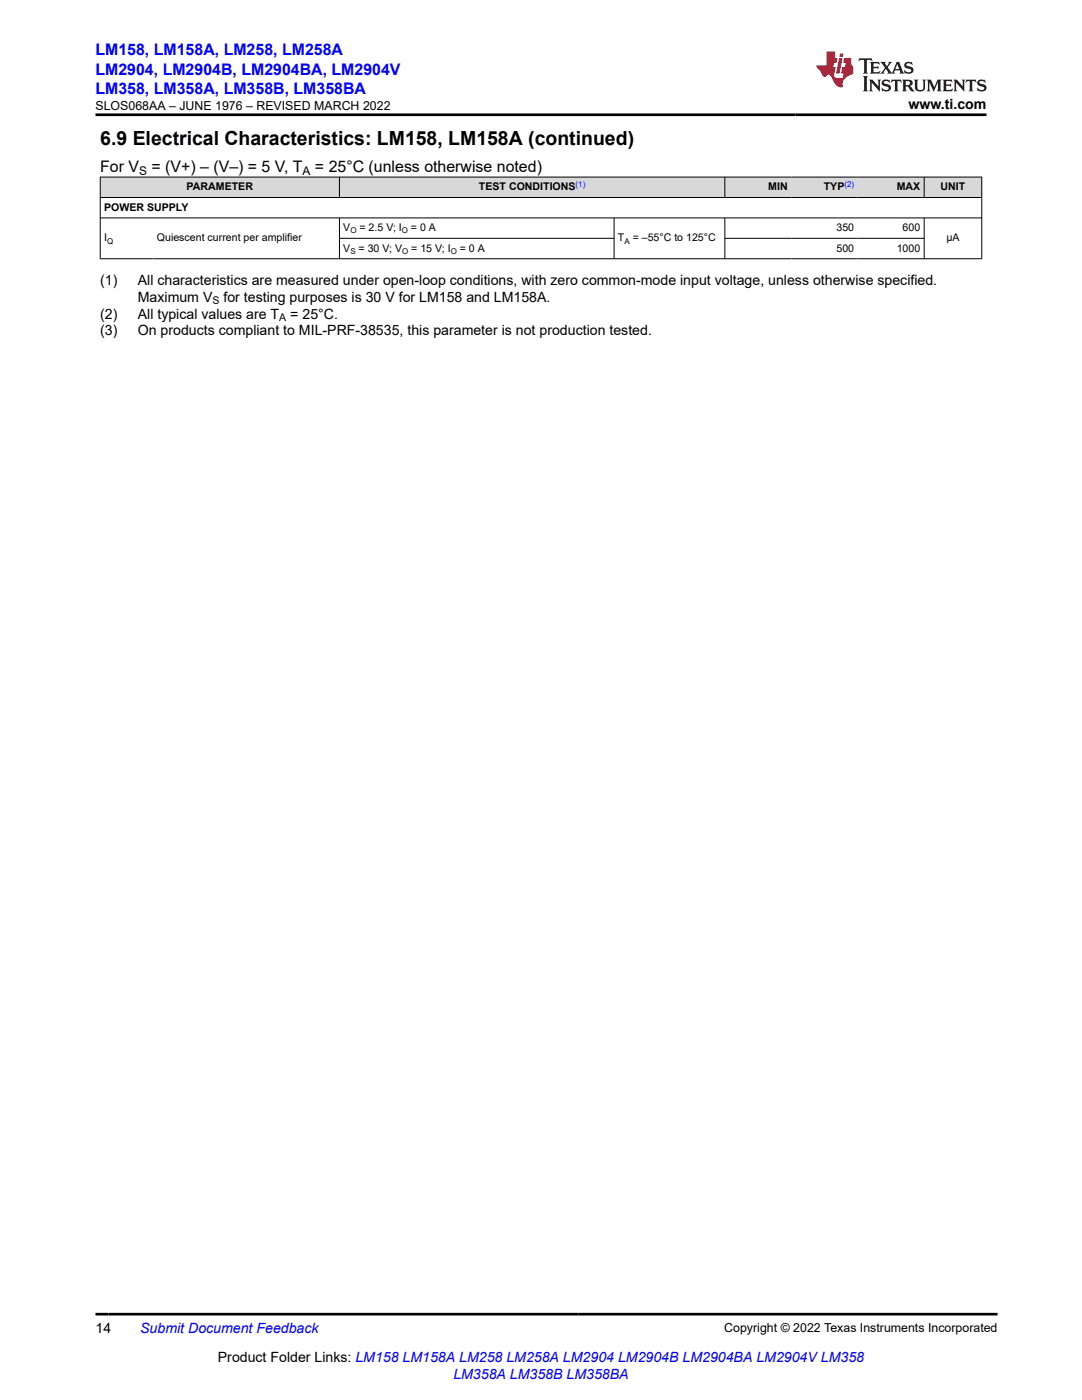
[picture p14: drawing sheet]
<svg xmlns="http://www.w3.org/2000/svg" width="216mm" height="279mm" viewBox="0 0 216 279" stroke-linecap="round" stroke-linejoin="round" font-family="sans-serif">
<defs><g id="words">
<text font-size="3.9" x="20" y="28.8">6.9 Electrical Characteristics: LM158, LM158A (continued)</text>
<g font-size="3.2" fill="#00f">
<text x="19" y="11.1">LM158, LM158A, LM258, LM258A</text>
<text x="19" y="14.9">LM2904, LM2904B, LM2904BA, LM2904V</text>
<text x="19" y="18.7">LM358, LM358A, LM358B, LM358BA</text>
</g>
<g font-size="3.2">
<text x="20" y="34.3">For V</text>
<text x="30.2" y="34.3">= (V+) – (V–) = 5 V, T</text>
<text x="62.8" y="34.3">= 25°C (unless otherwise noted)</text>
</g>
<g font-size="2.8">
<text x="181.3" y="21.8">www.ti.com</text>
<text x="20" y="56.8">(1)</text>
<text x="27.5" y="56.8">All characteristics are measured under open-loop conditions, with zero common-mode input voltage, unless otherwise specified.</text>
<text x="20" y="63.6">(2)</text>
<text x="27.5" y="60.2">Maximum V</text>
<text x="27.5" y="63.6">All typical values are T</text>
<text x="44.6" y="60.2">for testing purposes is 30 V for LM158 and LM158A.</text>
<text x="57.9" y="63.6">= 25°C.</text>
<text x="20" y="67">(3)</text>
<text x="27.5" y="67">On products compliant to MIL-PRF-38535, this parameter is not production tested.</text>
<text x="19" y="266.1">14</text>
<text x="43.5" y="271.7">Product Folder Links: LM158 LM158A LM258 LM258A LM2904 LM2904B LM2904BA LM2904V LM358</text>
</g>
<g font-size="2.8" fill="#00f">
<text x="28" y="266.1">Submit Document Feedback</text>
<text x="90.5" y="275.1">LM358A LM358B LM358BA</text>
</g>
<g font-size="2.5">
<text x="19.1" y="21.9">SLOS068AA – JUNE 1976 – REVISED MARCH 2022</text>
<text x="144.5" y="265.8">Copyright © 2022 Texas Instruments Incorporated</text>
</g>
<g font-size="2.4">
<text x="27.8" y="34.9">S</text>
<text x="60.4" y="34.9">A</text>
</g>
<g font-size="2.1">
<text x="37.2" y="38">PARAMETER</text>
<text x="95.6" y="38">TEST CONDITIONS</text>
<text x="153.3" y="38">MIN</text>
<text x="164.4" y="38">TYP</text>
<text x="178.9" y="38">MAX</text>
<text x="187.7" y="38">UNIT</text>
<text x="20.8" y="42.1">POWER SUPPLY</text>
<text x="68.5" y="46.1">V</text>
<text x="71.7" y="46.1">= 2.5 V; I</text>
<text x="82" y="46.1">= 0 A</text>
<text x="166.9" y="46.1">350</text>
<text x="180.1" y="46.1">600</text>
<text x="20.8" y="48.2">I</text>
<text x="31.3" y="48.2">Quiescent current per amplifier</text>
<text x="68.5" y="50.2">V</text>
<text x="71.6" y="50.2">= 30 V; V</text>
<text x="82.1" y="50.2">= 15 V; I</text>
<text x="91.8" y="50.2">= 0 A</text>
<text x="123.3" y="48.2">T</text>
<text x="126.2" y="48.2">= –55°C to 125°C</text>
<text x="166.9" y="50.2">500</text>
<text x="178.9" y="50.2">1000</text>
<text x="188.8" y="48.2">µA</text>
<text x="42.4" y="60.7">S</text>
<text x="55.7" y="64.1">A</text>
</g>
<g font-size="1.6" fill="#00f">
<text x="114.9" y="37.3">(1)</text>
<text x="168.5" y="37.3">(2)</text>
</g>
<g font-size="1.6">
<text x="69.9" y="46.6">O</text>
<text x="80.2" y="46.6">O</text>
<text x="21.4" y="48.6">Q</text>
<text x="69.9" y="50.6">S</text>
<text x="80.2" y="50.6">O</text>
<text x="89.9" y="50.6">O</text>
<text x="124.6" y="48.6">A</text>
</g>
</g></defs>
<g fill="#d8d8d8">
<path d="M20 35.3h175.9v4.1h-175.9z" fill-rule="evenodd"/>
<path d="M20.1 35.4h47.6v4h-47.6z" fill-rule="evenodd"/>
<path d="M67.8 35.4h76.8v4h-76.8z" fill-rule="evenodd"/>
<path d="M144.7 35.4h13.2v4h-13.2z" fill-rule="evenodd"/>
<path d="M157.9 35.4h13.3v4h-13.3z" fill-rule="evenodd"/>
<path d="M171.2 35.4h13.1v4h-13.1z" fill-rule="evenodd"/>
<path d="M184.5 35.4h11.3v4h-11.3z" fill-rule="evenodd"/>
</g>
<g fill="none" stroke="#000" stroke-width=".2">
<path d="M19.9 35.3h176.1M19.9 39.4h176.1M20 35.3v16.4M67.7 35.3v4.2M144.6 35.3v4.2M184.4 35.3v4.2M195.9 35.3v16.4M19.9 43.5h176.1M19.9 51.6h176.1M67.7 43.5v8.2M67.7 47.6h54.9M122.5 43.5v8.2"/>
<path d="M144.6 43.5v8.2M144.6 47.6h39.9M184.4 43.5v8.2"/>
</g>
<path d="M171.5 11.6l-.2 .6 .5-.2h.6v.1v2.2l-.2 .4h1l-.2-.4v-2.2v-.1h.5l.5 .2-.1-.6zM173.6 12.4l.2 .3v1.6l-.2 .4h1.9l.1-.6a1.08 1.08 0 0 1-1.3 .2v-.7h.6l.4 .2v-.7l-.4 .2h-.6v-.5l.2-.2a1 1 0 0 1 1 .3l-.1-.5zM175.7 12.4l.9 1.1-1 1.2h.9l-.2-.2 .5-.8 .4 .8-.2 .2h1.6l-.2-.2 .2-.5h.9l.1 .5-.1 .2h.9l-.2-.4-.8-1.9h-.5l-.9 2.1-.9-1.1 .9-1h-.8l.2 .2-.4 .6-.4-.6 .2-.2zM179 12.8l.4 1h-.7zM180.7 12.5a.65 .65 0 0 0-.2 .7 .65 .65 0 0 0 .6 .5l.6 .1 .1 .3a.79 .79 0 0 1-.7 .4 .79 .79 0 0 1-.7-.5l.1 .7 .2-.1a.93 .93 0 0 0 1.1 0 .93 .93 0 0 0 .4-.9 1.46 1.46 0 0 0-1.2-.6l-.1-.3a1.09 1.09 0 0 1 1.2 .2l-.2-.6-.1 .1-.5-.2zM172.2 15.2l.2 .4v2.2l-.2 .4h1l-.2-.4v-2.2l.2-.4zM173.4 15.9l.2 .4v1.5l-.2 .4h.8l-.3-.4 .1-1.3 1.6 1.8v-2l.2-.4h-.7l.1 .2 .1 1.1-1.2-1.3zM176.2 16a.65 .65 0 0 0-.2 .8 .65 .65 0 0 0 .6 .4l.6 .2 .1 .2a.79 .79 0 0 1-.7 .4 .79 .79 0 0 1-.7-.5l.1 .7 .2-.1a.93 .93 0 0 0 1.1 .1 .93 .93 0 0 0 .4-1 1.46 1.46 0 0 0-1.2-.5l-.1-.4a1.09 1.09 0 0 1 1.2 .2l-.1-.6-.2 .1-.5-.1zM177.9 15.9l-.1 .6a.63 .63 0 0 1 .8-.3v1.6l-.3 .4h1l-.2-.4v-1.6a.66 .66 0 0 1 .8 .3l-.1-.6zM180 15.9l.2 .4v1.5l-.2 .4h1l-.2-.2-.1-.7h.5l.1 .2a.79 .79 0 0 0 1.2 .6l-1-.9a.61 .61 0 0 0 .6-.6 .61 .61 0 0 0-.5-.7zM180.8 16.2h.1a.47 .47 0 0 1 .5 .1 .47 .47 0 0 1 .1 .5l-.1 .1-.7 .1zM182.3 15.9l.2 .2a2.27 2.27 0 0 0 .4 2 1.04 1.04 0 0 0 1.7-.7v-1.3l.2-.2h-.8l.2 .4v1.1a.6 .6 0 0 1-.6 .6 .6 .6 0 0 1-.6-.6v-1.1l.3-.4zM184.9 15.9l.2 .4v1.5l-.2 .4h.8l-.3-.4v-1.4l.9 1.9 .9-1.9v1.4l-.3 .4h1l-.2-.4v-1.5l.2-.4h-.8l-.7 1.5-.6-1.5zM188.1 15.9l.2 .4v1.5l-.2 .4h1.9l.1-.6a1.09 1.09 0 0 1-1.3 .2v-.7h.6l.4 .2v-.6l-.4 .2h-.6v-.6l.2-.1a1.01 1.01 0 0 1 1 .3l-.1-.6zM190.2 15.9l.3 .4v1.5l-.3 .4h.8l-.2-.4v-1.3l1.6 1.8v-2l.2-.4h-.7l.2 .2v1.1l-1.2-1.3zM192.8 15.9l-.1 .6a.63 .63 0 0 1 .8-.3v1.6l-.3 .4h1l-.2-.4v-1.6a.66 .66 0 0 1 .8 .3l-.1-.6zM195.2 16a.65 .65 0 0 0-.2 .8 .65 .65 0 0 0 .6 .4l.6 .2 .2 .2a.79 .79 0 0 1-.7 .4 .79 .79 0 0 1-.7-.5l.1 .7 .2-.1a.93 .93 0 0 0 1 .1 .93 .93 0 0 0 .5-1 1.46 1.46 0 0 0-1.3-.5v-.4a1.09 1.09 0 0 1 1.2 .2l-.2-.6-.2 .1-.5-.1z" fill="#231f20"/>
<path d="M164.9 10.3v2.7h-2l.1 .4 .8 1a.95 .95 0 0 0 1 .9 .59 .59 0 0 1 .5-.4 .59 .59 0 0 1 .5 .3l.4 .8a1.59 1.59 0 0 0 2.1 1.4 1.61 1.61 0 0 1 1-2.3l1-.3-.1-1.5a1.59 1.59 0 0 1-.3-1.7h-1.5l-.2 .9h.6l-.2 .9h-.5l-.2 .9v.3l.4 .1-.1 .9h-.7a.73 .73 0 0 1-1-.7l.3-1.5h-.5l.1-.9h.5l.2-.9h-.5v-1.3zM167.4 11.6l-.6 3.1h.7l.6-3.1zM167.6 10.7l-.1 .6h.7l.1-.6z" fill="#ed1c24"/>
<path d="M19 22.9h177.8M19 262.3h180" fill="none" stroke="#000" stroke-width=".53"/>
<use href="#words"/>
</svg>
